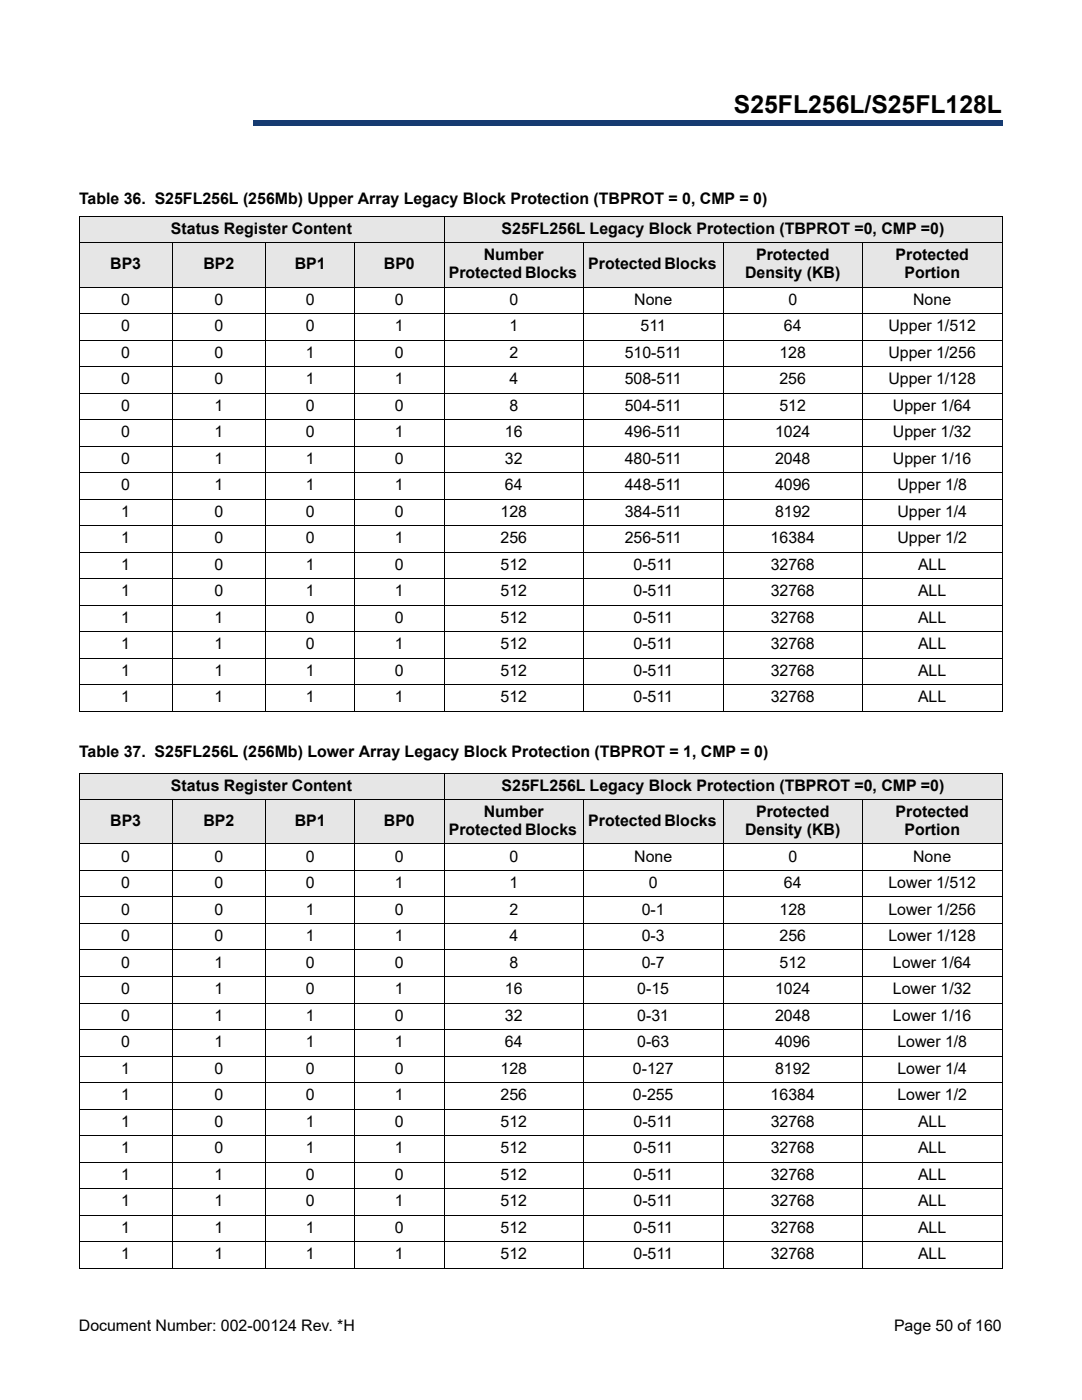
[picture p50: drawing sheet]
<svg xmlns="http://www.w3.org/2000/svg" width="216mm" height="279mm" viewBox="0 0 216 279" stroke-linecap="round" stroke-linejoin="round" font-family="sans-serif">
<defs><g id="words">
<text font-size="4.9" x="146.5" y="22.5">S25FL256L/S25FL128L</text>
<g font-size="3.2">
<text x="15.8" y="40.7">Table 36. S25FL256L (256Mb) Upper Array Legacy Block Protection (TBPROT = 0, CMP = 0)</text>
<text x="34.1" y="46.7">Status Register Content</text>
<text x="100.1" y="46.7">S25FL256L Legacy Block Protection (TBPROT =0, CMP =0)</text>
<text x="22" y="53.8">BP3</text>
<text x="40.6" y="53.8">BP2</text>
<text x="58.8" y="53.8">BP1</text>
<text x="76.6" y="53.8">BP0</text>
<text x="96.5" y="52">Number</text>
<text x="117.4" y="53.8">Protected Blocks</text>
<text x="150.9" y="52">Protected</text>
<text x="178.7" y="52">Protected</text>
<text x="89.6" y="55.5">Protected Blocks</text>
<text x="148.7" y="55.5">Density (KB)</text>
<text x="180.5" y="55.5">Portion</text>
<text x="24.2" y="60.8">0</text>
<text x="42.8" y="60.8">0</text>
<text x="61" y="60.8">0</text>
<text x="78.8" y="60.8">0</text>
<text x="101.6" y="60.8">0</text>
<text x="126.6" y="60.8">None</text>
<text x="157.3" y="60.8">0</text>
<text x="182.2" y="60.8">None</text>
<text x="24.2" y="66.1">0</text>
<text x="24.2" y="71.4">0</text>
<text x="42.8" y="66.1">0</text>
<text x="42.8" y="71.4">0</text>
<text x="61" y="66.1">0</text>
<text x="61" y="71.4">1</text>
<text x="78.8" y="66.1">1</text>
<text x="78.8" y="71.4">0</text>
<text x="101.6" y="66.1">1</text>
<text x="101.6" y="71.4">2</text>
<text x="124.6" y="71.4">510-511</text>
<text x="127.8" y="66.1">511</text>
<text x="155.5" y="71.4">128</text>
<text x="156.4" y="66.1">64</text>
<text x="177.3" y="71.4">Upper 1/256</text>
<text x="177.3" y="66.1">Upper 1/512</text>
<text x="24.2" y="76.7">0</text>
<text x="42.8" y="76.7">0</text>
<text x="61" y="76.7">1</text>
<text x="78.8" y="76.7">1</text>
<text x="101.6" y="76.7">4</text>
<text x="124.6" y="76.7">508-511</text>
<text x="155.5" y="76.7">256</text>
<text x="177.3" y="76.7">Upper 1/128</text>
<text x="24.2" y="82">0</text>
<text x="42.8" y="82">1</text>
<text x="61" y="82">0</text>
<text x="78.8" y="82">0</text>
<text x="101.6" y="82">8</text>
<text x="124.6" y="82">504-511</text>
<text x="155.5" y="82">512</text>
<text x="178.2" y="82">Upper 1/64</text>
<text x="24.2" y="87.3">0</text>
<text x="42.8" y="87.3">1</text>
<text x="61" y="87.3">0</text>
<text x="78.8" y="87.3">1</text>
<text x="100.8" y="87.3">16</text>
<text x="124.6" y="87.3">496-511</text>
<text x="154.7" y="87.3">1024</text>
<text x="178.2" y="87.3">Upper 1/32</text>
<text x="24.2" y="92.6">0</text>
<text x="42.8" y="92.6">1</text>
<text x="61" y="92.6">1</text>
<text x="78.8" y="92.6">0</text>
<text x="100.8" y="92.6">32</text>
<text x="124.6" y="92.6">480-511</text>
<text x="154.7" y="92.6">2048</text>
<text x="178.2" y="92.6">Upper 1/16</text>
<text x="24.2" y="97.9">0</text>
<text x="42.8" y="97.9">1</text>
<text x="61" y="97.9">1</text>
<text x="78.8" y="97.9">1</text>
<text x="100.8" y="97.9">64</text>
<text x="124.7" y="97.9">448-511</text>
<text x="154.7" y="97.9">4096</text>
<text x="179.1" y="97.9">Upper 1/8</text>
<text x="24.2" y="103.1">1</text>
<text x="42.8" y="103.1">0</text>
<text x="61" y="103.1">0</text>
<text x="78.8" y="103.1">0</text>
<text x="99.9" y="103.1">128</text>
<text x="124.6" y="103.1">384-511</text>
<text x="154.7" y="103.1">8192</text>
<text x="179.1" y="103.1">Upper 1/4</text>
<text x="24.2" y="108.4">1</text>
<text x="24.2" y="113.7">1</text>
<text x="42.8" y="113.7">0</text>
<text x="42.8" y="108.4">0</text>
<text x="61" y="113.7">1</text>
<text x="61" y="108.4">0</text>
<text x="78.8" y="113.7">0</text>
<text x="78.8" y="108.4">1</text>
<text x="99.9" y="113.7">512</text>
<text x="99.9" y="108.4">256</text>
<text x="124.6" y="108.4">256-511</text>
<text x="126.4" y="113.7">0-511</text>
<text x="153.8" y="108.4">16384</text>
<text x="153.8" y="113.7">32768</text>
<text x="179.1" y="108.4">Upper 1/2</text>
<text x="183.2" y="113.7">ALL</text>
<text x="24.2" y="119">1</text>
<text x="42.8" y="119">0</text>
<text x="61" y="119">1</text>
<text x="78.8" y="119">1</text>
<text x="99.9" y="119">512</text>
<text x="126.4" y="119">0-511</text>
<text x="153.8" y="119">32768</text>
<text x="183.2" y="119">ALL</text>
<text x="24.2" y="124.3">1</text>
<text x="42.8" y="124.3">1</text>
<text x="61" y="124.3">0</text>
<text x="78.8" y="124.3">0</text>
<text x="99.9" y="124.3">512</text>
<text x="126.4" y="124.3">0-511</text>
<text x="153.8" y="124.3">32768</text>
<text x="183.2" y="124.3">ALL</text>
<text x="24.2" y="129.6">1</text>
<text x="42.8" y="129.6">1</text>
<text x="61" y="129.6">0</text>
<text x="78.8" y="129.6">1</text>
<text x="99.9" y="129.6">512</text>
<text x="126.4" y="129.6">0-511</text>
<text x="153.8" y="129.6">32768</text>
<text x="183.2" y="129.6">ALL</text>
<text x="24.2" y="134.9">1</text>
<text x="42.8" y="134.9">1</text>
<text x="61" y="134.9">1</text>
<text x="78.8" y="134.9">0</text>
<text x="99.9" y="134.9">512</text>
<text x="126.4" y="134.9">0-511</text>
<text x="153.8" y="134.9">32768</text>
<text x="183.2" y="134.9">ALL</text>
<text x="24.2" y="140.2">1</text>
<text x="42.8" y="140.2">1</text>
<text x="61" y="140.2">1</text>
<text x="78.8" y="140.2">1</text>
<text x="99.9" y="140.2">512</text>
<text x="126.4" y="140.2">0-511</text>
<text x="153.8" y="140.2">32768</text>
<text x="183.2" y="140.2">ALL</text>
<text x="15.8" y="151.1">Table 37. S25FL256L (256Mb) Lower Array Legacy Block Protection (TBPROT = 1, CMP = 0)</text>
<text x="34.1" y="157.8">Status Register Content</text>
<text x="100.1" y="157.8">S25FL256L Legacy Block Protection (TBPROT =0, CMP =0)</text>
<text x="22" y="164.9">BP3</text>
<text x="40.6" y="164.9">BP2</text>
<text x="58.8" y="164.9">BP1</text>
<text x="76.6" y="164.9">BP0</text>
<text x="89.6" y="166.6">Protected Blocks</text>
<text x="96.5" y="163.1">Number</text>
<text x="117.4" y="164.9">Protected Blocks</text>
<text x="148.7" y="166.6">Density (KB)</text>
<text x="150.9" y="163.1">Protected</text>
<text x="178.7" y="163.1">Protected</text>
<text x="180.5" y="166.6">Portion</text>
<text x="24.2" y="171.9">0</text>
<text x="42.8" y="171.9">0</text>
<text x="61" y="171.9">0</text>
<text x="78.8" y="171.9">0</text>
<text x="101.6" y="171.9">0</text>
<text x="126.6" y="171.9">None</text>
<text x="157.3" y="171.9">0</text>
<text x="182.2" y="171.9">None</text>
<text x="24.2" y="177.2">0</text>
<text x="42.8" y="177.2">0</text>
<text x="61" y="177.2">0</text>
<text x="78.8" y="177.2">1</text>
<text x="101.6" y="177.2">1</text>
<text x="129.5" y="177.2">0</text>
<text x="156.4" y="177.2">64</text>
<text x="177.3" y="177.2">Lower 1/512</text>
<text x="24.2" y="182.5">0</text>
<text x="42.8" y="182.5">0</text>
<text x="61" y="182.5">1</text>
<text x="78.8" y="182.5">0</text>
<text x="101.6" y="182.5">2</text>
<text x="128.1" y="182.5">0-1</text>
<text x="155.5" y="182.5">128</text>
<text x="177.3" y="182.5">Lower 1/256</text>
<text x="24.2" y="187.8">0</text>
<text x="42.8" y="187.8">0</text>
<text x="61" y="187.8">1</text>
<text x="78.8" y="187.8">1</text>
<text x="101.6" y="187.8">4</text>
<text x="128.1" y="187.8">0-3</text>
<text x="155.5" y="187.8">256</text>
<text x="177.3" y="187.8">Lower 1/128</text>
<text x="24.2" y="193.1">0</text>
<text x="42.8" y="193.1">1</text>
<text x="61" y="193.1">0</text>
<text x="78.8" y="193.1">0</text>
<text x="101.6" y="193.1">8</text>
<text x="128.1" y="193.1">0-7</text>
<text x="155.5" y="193.1">512</text>
<text x="178.2" y="193.1">Lower 1/64</text>
<text x="24.2" y="198.4">0</text>
<text x="24.2" y="203.7">0</text>
<text x="42.8" y="198.4">1</text>
<text x="42.8" y="203.7">1</text>
<text x="61" y="198.4">0</text>
<text x="61" y="203.7">1</text>
<text x="78.8" y="198.4">1</text>
<text x="78.8" y="203.7">0</text>
<text x="100.8" y="198.4">16</text>
<text x="100.8" y="203.7">32</text>
<text x="127.2" y="198.4">0-15</text>
<text x="127.2" y="203.7">0-31</text>
<text x="154.7" y="198.4">1024</text>
<text x="154.7" y="203.7">2048</text>
<text x="178.2" y="198.4">Lower 1/32</text>
<text x="178.2" y="203.7">Lower 1/16</text>
<text x="24.2" y="209">0</text>
<text x="42.8" y="209">1</text>
<text x="61" y="209">1</text>
<text x="78.8" y="209">1</text>
<text x="100.8" y="209">64</text>
<text x="127.2" y="209">0-63</text>
<text x="154.7" y="209">4096</text>
<text x="179.1" y="209">Lower 1/8</text>
<text x="24.2" y="214.3">1</text>
<text x="42.8" y="214.3">0</text>
<text x="61" y="214.3">0</text>
<text x="78.8" y="214.3">0</text>
<text x="99.9" y="214.3">128</text>
<text x="126.3" y="214.3">0-127</text>
<text x="154.7" y="214.3">8192</text>
<text x="179.1" y="214.3">Lower 1/4</text>
<text x="24.2" y="219.6">1</text>
<text x="42.8" y="219.6">0</text>
<text x="61" y="219.6">0</text>
<text x="78.8" y="219.6">1</text>
<text x="99.9" y="219.6">256</text>
<text x="126.3" y="219.6">0-255</text>
<text x="153.8" y="219.6">16384</text>
<text x="179.1" y="219.6">Lower 1/2</text>
<text x="24.2" y="224.9">1</text>
<text x="42.8" y="224.9">0</text>
<text x="61" y="224.9">1</text>
<text x="78.8" y="224.9">0</text>
<text x="99.9" y="224.9">512</text>
<text x="126.4" y="224.9">0-511</text>
<text x="153.8" y="224.9">32768</text>
<text x="183.2" y="224.9">ALL</text>
<text x="24.2" y="230.2">1</text>
<text x="42.8" y="230.2">0</text>
<text x="61" y="230.2">1</text>
<text x="78.8" y="230.2">1</text>
<text x="99.9" y="230.2">512</text>
<text x="126.4" y="230.2">0-511</text>
<text x="153.8" y="230.2">32768</text>
<text x="183.2" y="230.2">ALL</text>
<text x="24.2" y="235.5">1</text>
<text x="42.8" y="235.5">1</text>
<text x="61" y="235.5">0</text>
<text x="78.8" y="235.5">0</text>
<text x="99.9" y="235.5">512</text>
<text x="126.4" y="235.5">0-511</text>
<text x="153.8" y="235.5">32768</text>
<text x="183.2" y="235.5">ALL</text>
<text x="24.2" y="240.8">1</text>
<text x="42.8" y="240.8">1</text>
<text x="61" y="240.8">0</text>
<text x="78.8" y="240.8">1</text>
<text x="99.9" y="240.8">512</text>
<text x="126.4" y="240.8">0-511</text>
<text x="153.8" y="240.8">32768</text>
<text x="183.2" y="240.8">ALL</text>
<text x="24.2" y="246">1</text>
<text x="24.2" y="251.3">1</text>
<text x="42.8" y="246">1</text>
<text x="42.8" y="251.3">1</text>
<text x="61" y="246">1</text>
<text x="61" y="251.3">1</text>
<text x="78.8" y="246">0</text>
<text x="78.8" y="251.3">1</text>
<text x="99.9" y="246">512</text>
<text x="99.9" y="251.3">512</text>
<text x="126.4" y="246">0-511</text>
<text x="126.4" y="251.3">0-511</text>
<text x="153.8" y="246">32768</text>
<text x="153.8" y="251.3">32768</text>
<text x="183.2" y="246">ALL</text>
<text x="183.2" y="251.3">ALL</text>
<text x="15.7" y="265.6">Document Number: 002-00124 Rev. *H</text>
<text x="178.4" y="265.6">Page 50 of 160</text>
</g>
</g></defs>
<path d="M50.6 24.1h149.5v.9h-149.5z" fill="#163b71"/>
<path d="M50.5 25h149.5M50.6 24.1h149.4" fill="none" stroke="#163b71" stroke-width=".2"/>
<path d="M50.5 24h.2v1h-.2z" fill="#163b71"/>
<path d="M16 16.5h32.4v10.1h-32.4z" fill="#fff"/>
<g fill="#e6e6e6">
<path d="M15.8 43.2h72.8v5.3h-72.8z"/>
<path d="M88.6 43.2h111.3v5.3h-111.3z"/>
<path d="M15.8 48.5h18.6v8.8h-18.6z"/>
<path d="M34.4 48.5h18.6v8.8h-18.6z"/>
<path d="M53 48.5h17.8v8.8h-17.8z"/>
<path d="M70.8 48.5h17.8v8.8h-17.8z"/>
<path d="M88.6 48.5h27.8v8.8h-27.8z"/>
<path d="M116.4 48.5h27.9v8.8h-27.9z"/>
<path d="M144.3 48.5h27.8v8.8h-27.8z"/>
<path d="M172.1 48.5h27.8v8.8h-27.8z"/>
<path d="M15.8 154.3h72.8v5.3h-72.8z"/>
<path d="M88.6 154.3h111.3v5.3h-111.3z"/>
<path d="M15.8 159.6h18.6v8.8h-18.6z"/>
<path d="M34.4 159.6h18.6v8.8h-18.6z"/>
<path d="M53 159.6h17.8v8.8h-17.8z"/>
<path d="M70.8 159.6h17.8v8.8h-17.8z"/>
<path d="M88.6 159.6h27.8v8.8h-27.8z"/>
<path d="M116.4 159.6h27.9v8.8h-27.9z"/>
<path d="M144.3 159.6h27.8v8.8h-27.8z"/>
<path d="M172.1 159.6h27.8v8.8h-27.8z"/>
</g>
<g fill="none" stroke="#000" stroke-width=".2">
<path d="M15.7 43.2h184.3M15.7 48.5h184.3M15.7 57.3h184.3M15.8 43.3v98.6M34.4 48.4v93.6M53 48.4v93.6M70.8 48.4v93.6M88.6 43.1v98.9M116.4 48.4v93.6M144.3 48.4v93.6M172.1 48.4v93.6M199.9 43.3v98.6"/>
<path d="M15.7 62.6h184.3M15.7 67.9h184.3M15.7 73.2h184.3M15.7 78.5h184.3M15.7 83.8h184.3M15.7 89h184.3M15.7 94.3h184.3M15.7 99.6h184.3M15.7 104.9h184.3M15.7 110.2h184.3M15.7 115.5h184.3M15.7 120.8h184.3"/>
<path d="M15.7 126.1h184.3M15.7 131.4h184.3M15.7 136.7h184.3M15.7 142h184.3M15.7 154.3h184.3M15.7 159.6h184.3M15.8 154.4v98.6M34.4 159.5v93.7M53 159.5v93.7M70.8 159.5v93.7M88.6 154.2v99M116.4 159.5v93.7"/>
<path d="M144.3 159.5v93.7M172.1 159.5v93.7M199.9 154.4v98.6M15.7 168.4h184.3M15.7 173.7h184.3M15.7 179h184.3M15.7 184.3h184.3M15.7 189.6h184.3M15.7 194.9h184.3M15.7 200.2h184.3M15.7 205.5h184.3M15.7 210.8h184.3"/>
<path d="M15.7 216h184.3M15.7 221.3h184.3M15.7 226.6h184.3M15.7 231.9h184.3M15.7 237.2h184.3M15.7 242.5h184.3M15.7 247.8h184.3M15.7 253.1h184.3"/>
</g>
<use href="#words"/>
</svg>
